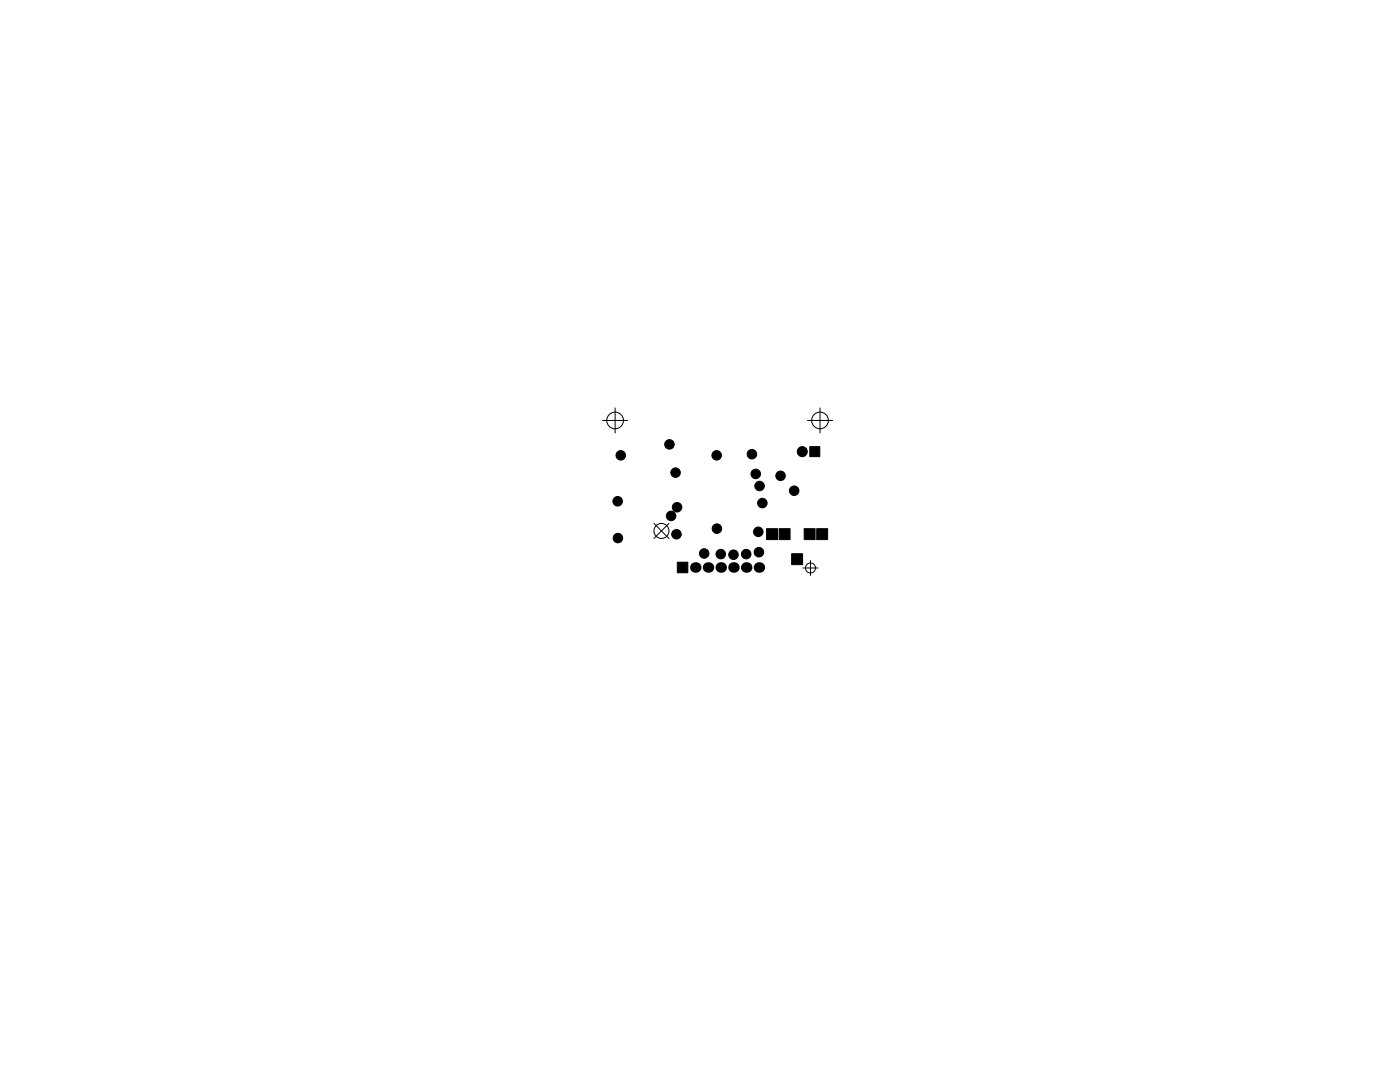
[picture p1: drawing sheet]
<svg xmlns="http://www.w3.org/2000/svg" width="279mm" height="216mm" viewBox="0 0 279 216" stroke-linecap="round" stroke-linejoin="round" font-family="sans-serif">
<g fill="none" stroke="#000" stroke-width=".2">
<path d="M120.3 83.9h5M122.8 81.4v5M161.2 83.9h5M163.7 81.4v5M130.5 104.4l3 3M133.5 104.4l-3 3M160.2 113.3h3M161.7 111.8v3"/>
<circle cx="122.8" cy="83.9" r="1.67"/>
<circle cx="163.7" cy="83.9" r="1.67"/>
<circle cx="132" cy="105.9" r="1.5"/>
<circle cx="161.7" cy="113.3" r="1"/>
</g>
<g fill="#000" stroke="#000" stroke-width=".2">
<path d="M161.6 89.1h2v2h-2zM135.2 112.2h2.1v2.1h-2.1zM153 105.5h2.2v2.2h-2.2zM155.5 105.5h2.2v2.2h-2.2zM158 110.5h2.2v2.2h-2.2zM160.5 105.5h2.2v2.2h-2.2zM163 105.5h2.2v2.2h-2.2z"/>
<circle cx="123.9" cy="90.9" r=".95"/>
<circle cx="133.6" cy="88.7" r=".95"/>
<circle cx="134.8" cy="94.3" r=".95"/>
<circle cx="143" cy="90.9" r=".95"/>
<circle cx="150.1" cy="90.6" r=".95"/>
<circle cx="150.8" cy="94.6" r=".95"/>
<circle cx="151.6" cy="97" r=".95"/>
<circle cx="155.8" cy="94.9" r=".95"/>
<circle cx="158.5" cy="97.9" r=".95"/>
<circle cx="160.1" cy="90.1" r="1"/>
<circle cx="123.3" cy="100" r=".95"/>
<circle cx="123.3" cy="107.4" r=".95"/>
<circle cx="133.9" cy="102.9" r=".95"/>
<circle cx="135" cy="106.6" r=".95"/>
<circle cx="135.1" cy="101.2" r=".95"/>
<circle cx="140.5" cy="110.4" r=".95"/>
<circle cx="143.1" cy="105.5" r=".95"/>
<circle cx="143.8" cy="110.6" r=".95"/>
<circle cx="146.4" cy="110.7" r=".95"/>
<circle cx="148.9" cy="110.6" r=".95"/>
<circle cx="151.3" cy="106.1" r=".95"/>
<circle cx="151.5" cy="110.2" r=".95"/>
<circle cx="152.1" cy="100.4" r=".95"/>
</g>
<g fill="#000">
<circle cx="138.8" cy="113.2" r="1.05"/>
<circle cx="141.3" cy="113.2" r="1.05"/>
<circle cx="143.8" cy="113.2" r="1.05"/>
<circle cx="146.4" cy="113.2" r="1.05"/>
<circle cx="148.9" cy="113.2" r="1.05"/>
<circle cx="151.5" cy="113.2" r="1.05"/>
</g>
</svg>
